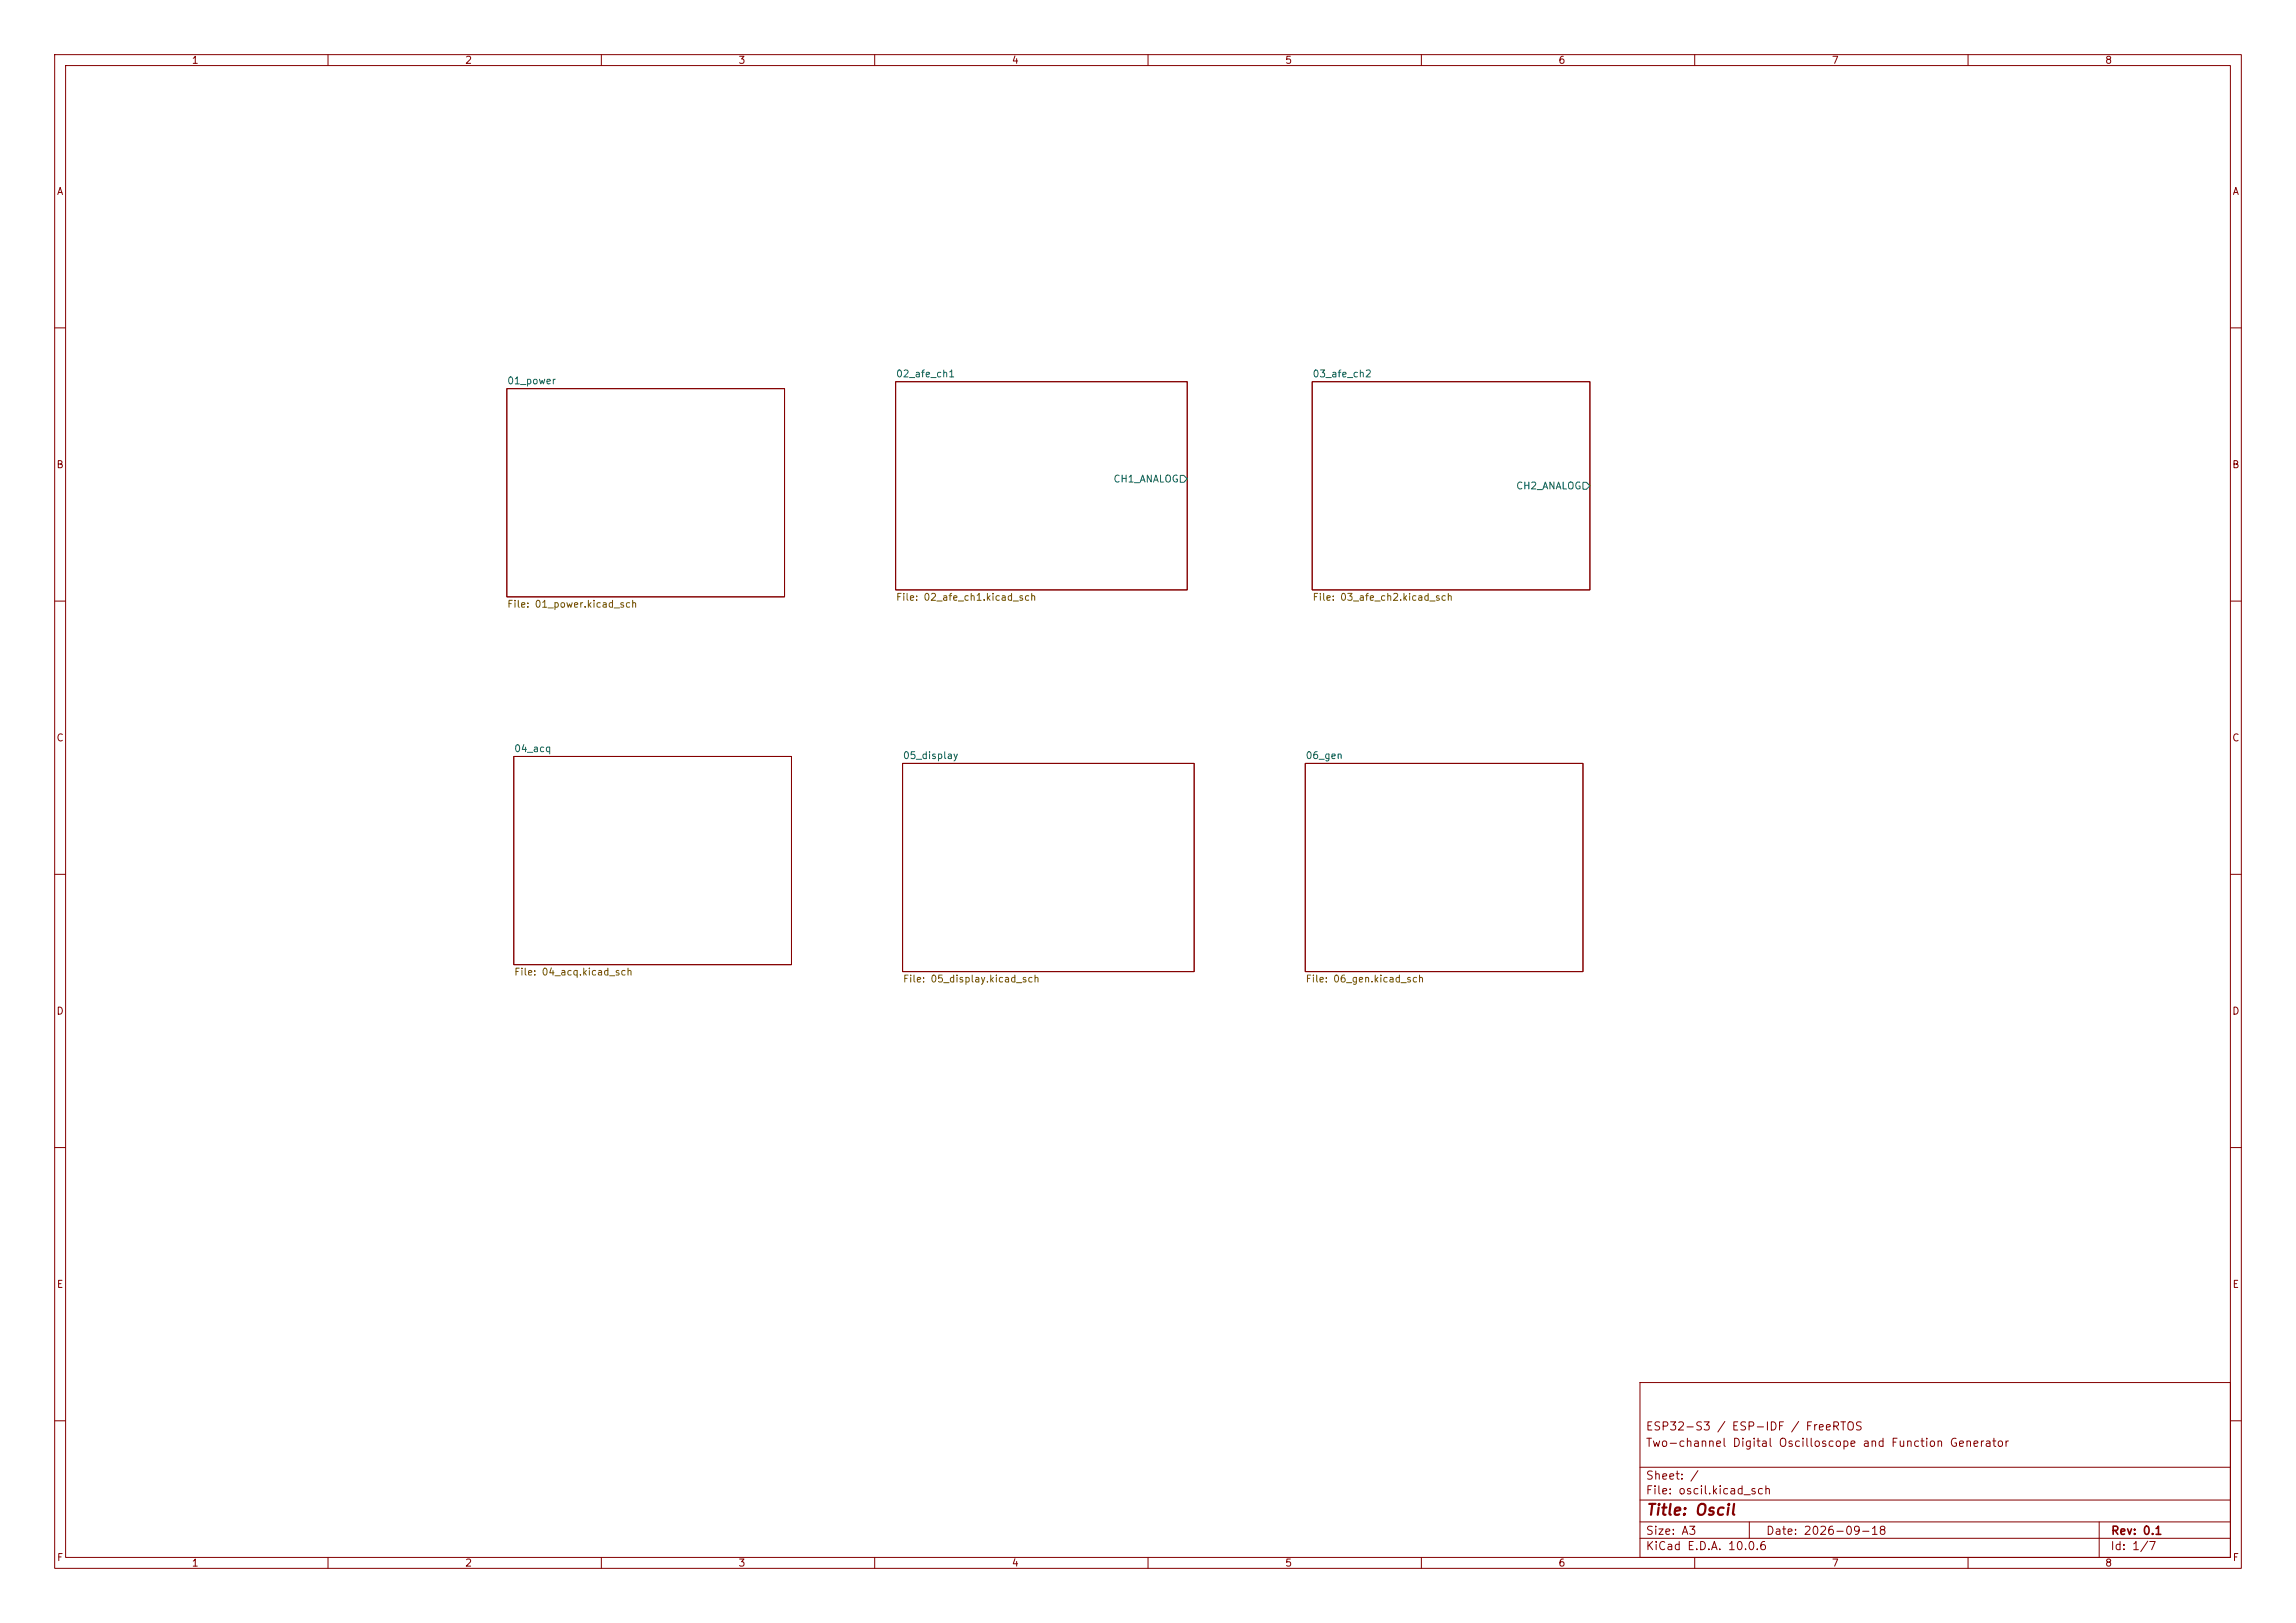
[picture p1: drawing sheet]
<svg xmlns="http://www.w3.org/2000/svg" width="420mm" height="297mm" viewBox="0 0 420 297" stroke-linecap="round" stroke-linejoin="round" font-family="sans-serif">
<defs><g id="words">
<text font-size="2" fill="#840000" x="301" y="277.8">Title: Oscil</text>
<g font-size="1.5" fill="#840000">
<text x="300.9" y="262.1">ESP32-S3 / ESP-IDF / FreeRTOS</text>
<text x="300.9" y="265.1">Two-channel Digital Oscilloscope and Function Generator</text>
<text x="300.9" y="273.8">File: oscil.kicad_sch</text>
<text x="300.9" y="271.1">Sheet: /</text>
<text x="300.9" y="281.2">Size: A3</text>
<text x="322.9" y="281.2">Date: 2026-09-18</text>
<text x="386" y="281.2">Rev: 0.1</text>
<text x="300.9" y="284">KiCad E.D.A. 10.0.6</text>
<text x="385.9" y="284">Id: 1/7</text>
</g>
<g font-size="1.3" fill="#840000">
<text x="35" y="12">1</text>
<text x="85" y="12">2</text>
<text x="135" y="12">3</text>
<text x="185" y="12">4</text>
<text x="235" y="12">5</text>
<text x="285" y="12">6</text>
<text x="335" y="12">7</text>
<text x="385" y="12">8</text>
<text x="10.3" y="36">A</text>
<text x="408.3" y="36">A</text>
<text x="10.2" y="86">B</text>
<text x="408.2" y="86">B</text>
<text x="10.2" y="136">C</text>
<text x="408.2" y="136">C</text>
<text x="10.2" y="186">D</text>
<text x="408.2" y="186">D</text>
<text x="10.3" y="236">E</text>
<text x="408.3" y="236">E</text>
<text x="10.3" y="286">F</text>
<text x="35" y="287">1</text>
<text x="85" y="287">2</text>
<text x="135" y="287">3</text>
<text x="185" y="287">4</text>
<text x="235" y="287">5</text>
<text x="285" y="287">6</text>
<text x="335" y="287">7</text>
<text x="385" y="287">8</text>
<text x="408.3" y="286">F</text>
</g>
<g font-size="1.3" fill="#006464">
<text x="92.7" y="70.6">01_power</text>
<text x="163.8" y="69.4">02_afe_ch1</text>
<text x="240" y="69.4">03_afe_ch2</text>
<text x="203.6" y="88.6">CH1_ANALOG</text>
<text x="277.2" y="89.9">CH2_ANALOG</text>
<text x="94" y="137.9">04_acq</text>
<text x="165.1" y="139.2">05_display</text>
<text x="238.7" y="139.2">06_gen</text>
</g>
<g font-size="1.3" fill="#725600">
<text x="92.7" y="111.5">File: 01_power.kicad_sch</text>
<text x="163.8" y="110.2">File: 02_afe_ch1.kicad_sch</text>
<text x="240" y="110.2">File: 03_afe_ch2.kicad_sch</text>
<text x="94" y="178.8">File: 04_acq.kicad_sch</text>
<text x="165.1" y="180.1">File: 05_display.kicad_sch</text>
<text x="238.7" y="180.1">File: 06_gen.kicad_sch</text>
</g>
</g></defs>
<g fill="none" stroke="#840000" stroke-width=".18">
<path d="M10 10h400v277h-400zM12 12h396v273h-396zM60 10v2M110 10v2M160 10v2M210 10v2M260 10v2M310 10v2M360 10v2M10 60h2M92.7 71.1h50.8v38.1h-50.8zM163.8 69.9h53.4v38.1h-53.4z"/>
<path d="M240 69.9h50.8v38.1h-50.8zM408 60h2M10 110h2M408 110h2M94 138.4h50.8v38.1h-50.8zM165.1 139.7h53.3v38.1h-53.3zM238.8 139.7h50.8v38.1h-50.8zM10 160h2M408 160h2M10 210h2M408 210h2M300 253h108v32h-108z"/>
<path d="M10 260h2M300 278.5h108M300 274.5h108M300 268.5h108M320 278.5v3M384 278.5v6.5M408 260h2M60 285v2M110 285v2M160 285v2M210 285v2M260 285v2"/>
<path d="M300 281.5h108M310 285v2M360 285v2"/>
</g>
<path d="M215.9 87h.6l.7 .6-.7 .7h-.6zM289.6 88.3h.6l.6 .6-.6 .6h-.6z" fill="none" stroke="#006464" stroke-width=".18"/>
<use href="#words"/>
</svg>
